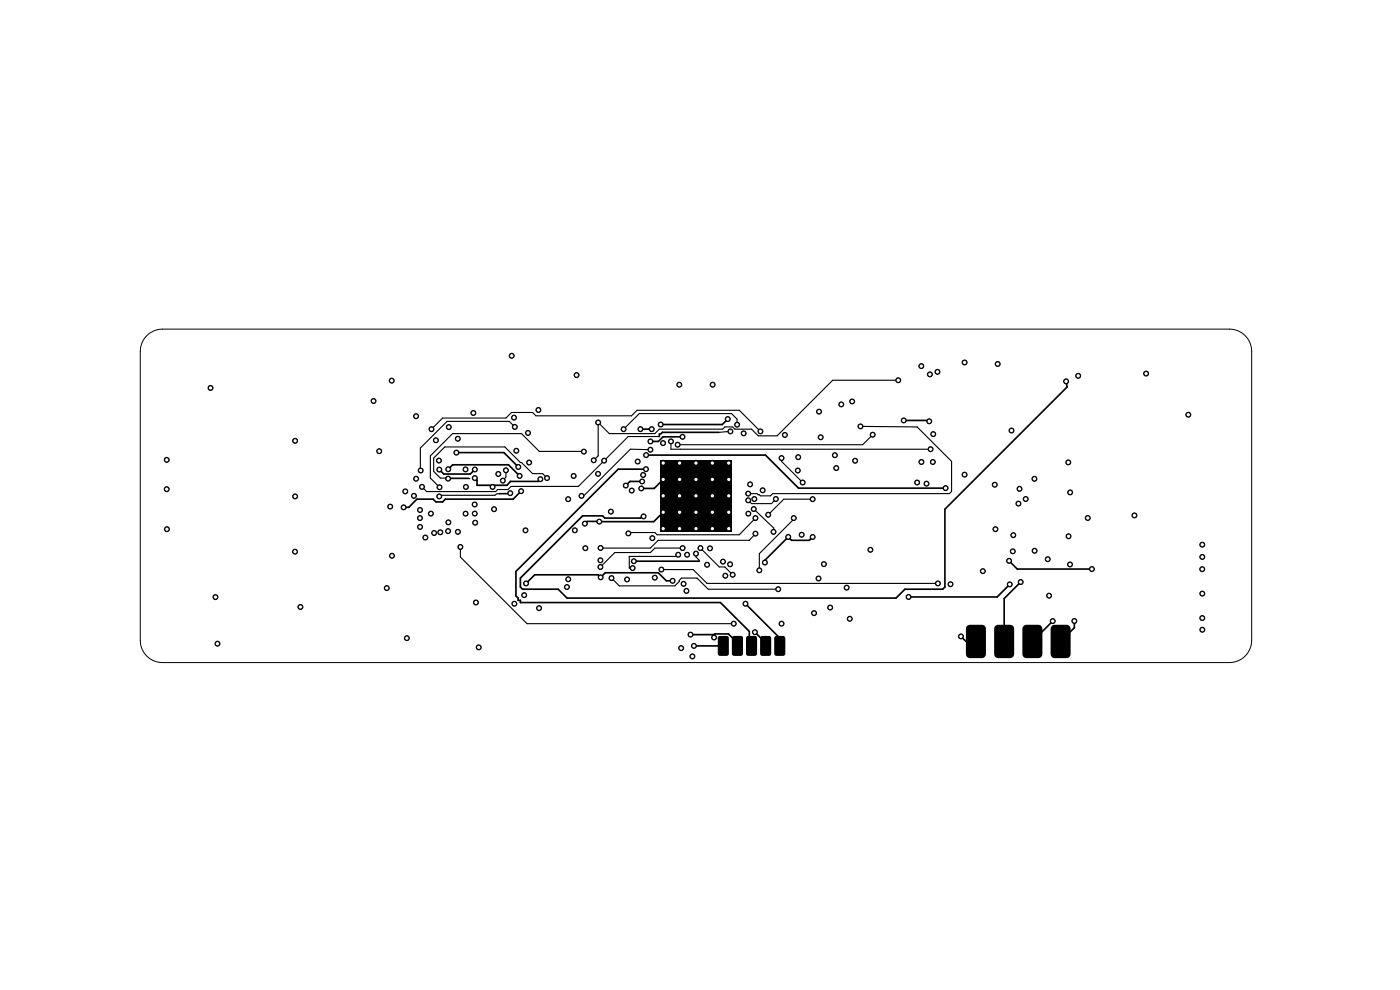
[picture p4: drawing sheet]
<svg xmlns="http://www.w3.org/2000/svg" width="297mm" height="210mm" viewBox="0 0 297 210" stroke-linecap="round" stroke-linejoin="round" font-family="sans-serif">
<g fill="#000" stroke="#000" stroke-width=".21">
<circle cx="108.6" cy="75.5" r=".53"/>
<circle cx="122.3" cy="79.6" r=".53"/>
<circle cx="195.5" cy="77.7" r=".53"/>
<circle cx="197.3" cy="79.4" r=".53"/>
<circle cx="198.9" cy="78.9" r=".53"/>
<circle cx="204.6" cy="76.9" r=".53"/>
<circle cx="211.7" cy="77.2" r=".53"/>
<circle cx="228.7" cy="79.7" r=".53"/>
<circle cx="243.1" cy="79.2" r=".53"/>
<circle cx="35.4" cy="97.6" r=".53"/>
<circle cx="44.7" cy="82.3" r=".53"/>
<circle cx="62.6" cy="93.5" r=".53"/>
<circle cx="79.2" cy="85.1" r=".53"/>
<circle cx="80.4" cy="95.7" r=".53"/>
<circle cx="83.1" cy="80.7" r=".53"/>
<circle cx="88.3" cy="88.3" r=".53"/>
<circle cx="89.2" cy="99.8" r=".53"/>
<circle cx="91.5" cy="91" r=".53"/>
<circle cx="92.5" cy="93.4" r=".53"/>
<circle cx="93.1" cy="97.7" r=".53"/>
<circle cx="93.2" cy="99.6" r=".53"/>
<circle cx="95.1" cy="99.5" r=".53"/>
<circle cx="95.2" cy="90.6" r=".53"/>
<circle cx="96.8" cy="96" r=".53"/>
<circle cx="97.1" cy="93.1" r=".53"/>
<circle cx="98.8" cy="99.6" r=".53"/>
<circle cx="100.4" cy="87.6" r=".53"/>
<circle cx="100.7" cy="99.6" r=".53"/>
<circle cx="107.3" cy="99.8" r=".53"/>
<circle cx="109" cy="88.6" r=".53"/>
<circle cx="109.2" cy="90.6" r=".53"/>
<circle cx="109.5" cy="95.6" r=".53"/>
<circle cx="109.9" cy="99.1" r=".53"/>
<circle cx="112" cy="91.8" r=".53"/>
<circle cx="112.2" cy="98.1" r=".53"/>
<circle cx="114.2" cy="87" r=".53"/>
<circle cx="123.9" cy="95.8" r=".53"/>
<circle cx="126" cy="97.6" r=".53"/>
<circle cx="126.9" cy="89.6" r=".53"/>
<circle cx="128.2" cy="97.7" r=".53"/>
<circle cx="132.3" cy="91" r=".53"/>
<circle cx="135.3" cy="97.9" r=".53"/>
<circle cx="135.9" cy="91" r=".53"/>
<circle cx="137" cy="99.5" r=".53"/>
<circle cx="137.1" cy="96.5" r=".53"/>
<circle cx="138" cy="95.4" r=".53"/>
<circle cx="138" cy="93.6" r=".53"/>
<circle cx="138.3" cy="91" r=".53"/>
<circle cx="140.2" cy="90.1" r=".53"/>
<circle cx="140.7" cy="94" r=".53"/>
<circle cx="140.7" cy="98.2" r=".59"/>
<circle cx="142.3" cy="93.6" r=".53"/>
<circle cx="143.8" cy="94.3" r=".53"/>
<circle cx="144.1" cy="81.6" r=".53"/>
<circle cx="144.2" cy="98.2" r=".59"/>
<circle cx="144.8" cy="92.7" r=".53"/>
<circle cx="147.6" cy="98.2" r=".59"/>
<circle cx="151.1" cy="98.2" r=".59"/>
<circle cx="151.2" cy="81.6" r=".53"/>
<circle cx="154.4" cy="88.9" r=".53"/>
<circle cx="154.6" cy="98.2" r=".59"/>
<circle cx="155" cy="91.5" r=".53"/>
<circle cx="156.4" cy="90.1" r=".53"/>
<circle cx="157.8" cy="91.9" r=".53"/>
<circle cx="161.3" cy="91.5" r=".53"/>
<circle cx="165.8" cy="97.2" r=".53"/>
<circle cx="166.5" cy="92.3" r=".53"/>
<circle cx="169.2" cy="99.8" r=".53"/>
<circle cx="169.3" cy="97" r=".53"/>
<circle cx="173.8" cy="87.3" r=".53"/>
<circle cx="174.1" cy="92.8" r=".53"/>
<circle cx="177.1" cy="96.6" r=".53"/>
<circle cx="177.4" cy="99.3" r=".53"/>
<circle cx="178.5" cy="85.8" r=".53"/>
<circle cx="180.8" cy="85.2" r=".53"/>
<circle cx="181.4" cy="97.7" r=".53"/>
<circle cx="182.5" cy="90.4" r=".53"/>
<circle cx="185.1" cy="92.2" r=".53"/>
<circle cx="190.6" cy="80.7" r=".53"/>
<circle cx="191.7" cy="89.2" r=".53"/>
<circle cx="195.5" cy="98" r=".53"/>
<circle cx="197.1" cy="89.4" r=".53"/>
<circle cx="197.4" cy="95.3" r=".53"/>
<circle cx="197.9" cy="98" r=".53"/>
<circle cx="198" cy="92.1" r=".53"/>
<circle cx="214.6" cy="91.3" r=".53"/>
<circle cx="226.2" cy="80.9" r=".53"/>
<circle cx="226.6" cy="98.1" r=".53"/>
<circle cx="252.1" cy="88" r=".53"/>
<circle cx="35.4" cy="103.8" r=".53"/>
<circle cx="35.4" cy="112.3" r=".53"/>
<circle cx="62.6" cy="117" r=".53"/>
<circle cx="62.6" cy="105.3" r=".53"/>
<circle cx="82.8" cy="107.5" r=".53"/>
<circle cx="83.2" cy="117.9" r=".53"/>
<circle cx="85.6" cy="107.6" r=".53"/>
<circle cx="86" cy="104.2" r=".53"/>
<circle cx="87.8" cy="105.2" r=".53"/>
<circle cx="88.3" cy="101.6" r=".53"/>
<circle cx="89.1" cy="109.9" r=".53"/>
<circle cx="89.1" cy="108.2" r=".53"/>
<circle cx="89.1" cy="111.8" r=".53"/>
<circle cx="89.5" cy="103.3" r=".53"/>
<circle cx="90.2" cy="114" r=".53"/>
<circle cx="91.4" cy="109" r=".53"/>
<circle cx="92.1" cy="113.1" r=".53"/>
<circle cx="93.2" cy="105.3" r=".53"/>
<circle cx="93.2" cy="103.4" r=".53"/>
<circle cx="93.4" cy="112.9" r=".53"/>
<circle cx="95.1" cy="112.7" r=".53"/>
<circle cx="95.1" cy="101.5" r=".53"/>
<circle cx="95.1" cy="110.8" r=".53"/>
<circle cx="97.1" cy="112.8" r=".53"/>
<circle cx="97.7" cy="116" r=".53"/>
<circle cx="98.8" cy="109" r=".53"/>
<circle cx="98.8" cy="103.3" r=".53"/>
<circle cx="100.7" cy="107" r=".53"/>
<circle cx="100.7" cy="108.9" r=".53"/>
<circle cx="100.7" cy="101.4" r=".53"/>
<circle cx="100.8" cy="110.9" r=".53"/>
<circle cx="104.5" cy="103.3" r=".53"/>
<circle cx="104.8" cy="108" r=".53"/>
<circle cx="105.7" cy="100.5" r=".53"/>
<circle cx="106.7" cy="102" r=".53"/>
<circle cx="108.2" cy="104.6" r=".53"/>
<circle cx="110.2" cy="101" r=".53"/>
<circle cx="110.5" cy="104.2" r=".53"/>
<circle cx="111.5" cy="112.5" r=".53"/>
<circle cx="114.6" cy="101.6" r=".53"/>
<circle cx="116.1" cy="101.4" r=".53"/>
<circle cx="120.5" cy="105.9" r=".53"/>
<circle cx="121.7" cy="101" r=".53"/>
<circle cx="121.9" cy="112.5" r=".53"/>
<circle cx="123.4" cy="105.2" r=".53"/>
<circle cx="124.1" cy="111.1" r=".53"/>
<circle cx="124.2" cy="116.3" r=".53"/>
<circle cx="126.9" cy="100.5" r=".53"/>
<circle cx="127.1" cy="110.7" r=".53"/>
<circle cx="127.4" cy="118.9" r=".53"/>
<circle cx="127.4" cy="116.2" r=".53"/>
<circle cx="129.6" cy="108.5" r=".53"/>
<circle cx="132.8" cy="103" r=".53"/>
<circle cx="133.3" cy="113.1" r=".53"/>
<circle cx="134" cy="104.1" r=".53"/>
<circle cx="134.5" cy="119" r=".53"/>
<circle cx="136" cy="103.6" r=".53"/>
<circle cx="136.2" cy="102.1" r=".53"/>
<circle cx="136.4" cy="100.8" r=".53"/>
<circle cx="136.5" cy="109.5" r=".53"/>
<circle cx="138.4" cy="114.2" r=".53"/>
<circle cx="140.7" cy="105.2" r=".59"/>
<circle cx="140.7" cy="112.1" r=".59"/>
<circle cx="140.7" cy="101.7" r=".59"/>
<circle cx="140.7" cy="108.7" r=".59"/>
<circle cx="143.9" cy="117.7" r=".53"/>
<circle cx="144.2" cy="105.2" r=".59"/>
<circle cx="144.2" cy="101.7" r=".59"/>
<circle cx="144.2" cy="112.1" r=".59"/>
<circle cx="144.2" cy="108.7" r=".59"/>
<circle cx="144.8" cy="116.3" r=".53"/>
<circle cx="145.8" cy="117.7" r=".53"/>
<circle cx="147.6" cy="105.2" r=".59"/>
<circle cx="147.6" cy="101.7" r=".59"/>
<circle cx="147.6" cy="112.1" r=".59"/>
<circle cx="147.6" cy="108.7" r=".59"/>
<circle cx="147.6" cy="117.4" r=".53"/>
<circle cx="148.6" cy="116.3" r=".53"/>
<circle cx="150" cy="119.8" r=".53"/>
<circle cx="150.6" cy="116.3" r=".53"/>
<circle cx="151.1" cy="105.2" r=".59"/>
<circle cx="151.1" cy="101.7" r=".59"/>
<circle cx="151.1" cy="112.1" r=".59"/>
<circle cx="151.1" cy="108.7" r=".59"/>
<circle cx="153.4" cy="119.1" r=".53"/>
<circle cx="154.6" cy="105.2" r=".59"/>
<circle cx="154.6" cy="101.7" r=".59"/>
<circle cx="154.6" cy="112.1" r=".59"/>
<circle cx="154.6" cy="108.7" r=".59"/>
<circle cx="154.9" cy="119.7" r=".53"/>
<circle cx="158.7" cy="106.1" r=".53"/>
<circle cx="158.7" cy="104.7" r=".53"/>
<circle cx="158.8" cy="109" r=".53"/>
<circle cx="159.1" cy="102.7" r=".53"/>
<circle cx="159.9" cy="108" r=".53"/>
<circle cx="160" cy="105.9" r=".53"/>
<circle cx="160.3" cy="113.2" r=".53"/>
<circle cx="160.3" cy="109.9" r=".53"/>
<circle cx="161.8" cy="104" r=".53"/>
<circle cx="162.3" cy="119.3" r=".53"/>
<circle cx="163" cy="109.2" r=".53"/>
<circle cx="164.1" cy="112.8" r=".53"/>
<circle cx="164.6" cy="105.9" r=".53"/>
<circle cx="167.2" cy="113.9" r=".53"/>
<circle cx="168.4" cy="109.9" r=".53"/>
<circle cx="170.1" cy="113.4" r=".53"/>
<circle cx="170.3" cy="102.4" r=".53"/>
<circle cx="172.4" cy="113.9" r=".53"/>
<circle cx="172.4" cy="105.9" r=".53"/>
<circle cx="174.8" cy="119.7" r=".53"/>
<circle cx="184.6" cy="116.6" r=".53"/>
<circle cx="194.6" cy="102.4" r=".53"/>
<circle cx="196.6" cy="102.6" r=".53"/>
<circle cx="200.6" cy="103.5" r=".53"/>
<circle cx="204.6" cy="100.7" r=".53"/>
<circle cx="211" cy="102.8" r=".53"/>
<circle cx="211.2" cy="112.3" r=".53"/>
<circle cx="214.1" cy="119" r=".53"/>
<circle cx="214.9" cy="117" r=".53"/>
<circle cx="215" cy="113.5" r=".53"/>
<circle cx="216.1" cy="106.8" r=".53"/>
<circle cx="216.3" cy="103.7" r=".53"/>
<circle cx="217.6" cy="105.9" r=".53"/>
<circle cx="219.4" cy="101.6" r=".53"/>
<circle cx="219.5" cy="116.8" r=".53"/>
<circle cx="222.3" cy="118.6" r=".53"/>
<circle cx="226.7" cy="113.8" r=".53"/>
<circle cx="227" cy="119.7" r=".53"/>
<circle cx="227" cy="104.5" r=".53"/>
<circle cx="230.8" cy="109.9" r=".53"/>
<circle cx="240.7" cy="109.3" r=".53"/>
<circle cx="255.1" cy="118.1" r=".53"/>
<circle cx="255.1" cy="115.5" r=".53"/>
<circle cx="45.7" cy="126.7" r=".53"/>
<circle cx="46.1" cy="136.5" r=".53"/>
<circle cx="63.7" cy="128.8" r=".53"/>
<circle cx="82.1" cy="124.8" r=".53"/>
<circle cx="86.3" cy="135.4" r=".53"/>
<circle cx="101" cy="127.8" r=".53"/>
<circle cx="101.6" cy="137.3" r=".53"/>
<circle cx="109.1" cy="128.1" r=".53"/>
<circle cx="111.2" cy="126.2" r=".53"/>
<circle cx="111.6" cy="123.8" r=".53"/>
<circle cx="114.4" cy="129" r=".53"/>
<circle cx="120.3" cy="124.5" r=".53"/>
<circle cx="120.6" cy="122.9" r=".53"/>
<circle cx="127.4" cy="120.3" r=".53"/>
<circle cx="127.4" cy="122.5" r=".53"/>
<circle cx="129.7" cy="122.6" r=".53"/>
<circle cx="133" cy="122.9" r=".53"/>
<circle cx="134.2" cy="120.5" r=".53"/>
<circle cx="138.9" cy="122.5" r=".53"/>
<circle cx="140.3" cy="120.8" r=".53"/>
<circle cx="142.7" cy="123.2" r=".53"/>
<circle cx="144.5" cy="137.5" r=".53"/>
<circle cx="145" cy="123.9" r=".53"/>
<circle cx="145.6" cy="125.3" r=".53"/>
<circle cx="146.5" cy="134.6" r=".53"/>
<circle cx="146.9" cy="139.2" r=".53"/>
<circle cx="147.2" cy="137" r=".53"/>
<circle cx="151.5" cy="135.2" r=".53"/>
<circle cx="153.9" cy="122.1" r=".53"/>
<circle cx="155.4" cy="121.9" r=".53"/>
<circle cx="155.7" cy="132.3" r=".53"/>
<circle cx="158.1" cy="128.1" r=".53"/>
<circle cx="160.2" cy="134.1" r=".53"/>
<circle cx="161.1" cy="121" r=".53"/>
<circle cx="165.1" cy="125" r=".53"/>
<circle cx="165.8" cy="132.3" r=".53"/>
<circle cx="172.7" cy="130.1" r=".53"/>
<circle cx="173.6" cy="122.7" r=".53"/>
<circle cx="176.1" cy="128.9" r=".53"/>
<circle cx="179.6" cy="124.7" r=".53"/>
<circle cx="180.3" cy="131.3" r=".53"/>
<circle cx="192.7" cy="126.6" r=".53"/>
<circle cx="199" cy="123.8" r=".53"/>
<circle cx="201.6" cy="123.9" r=".53"/>
<circle cx="203.9" cy="135" r=".53"/>
<circle cx="208.5" cy="121.2" r=".53"/>
<circle cx="214.2" cy="124" r=".53"/>
<circle cx="216.5" cy="123.5" r=".53"/>
<circle cx="222.6" cy="126.4" r=".53"/>
<circle cx="223.3" cy="131.8" r=".53"/>
<circle cx="227.9" cy="131.7" r=".53"/>
<circle cx="231.6" cy="120.7" r=".53"/>
<circle cx="255" cy="120.7" r=".53"/>
<circle cx="255.1" cy="131.1" r=".53"/>
<circle cx="255.1" cy="125.9" r=".53"/>
<circle cx="255.1" cy="133.6" r=".53"/>
</g>
<path d="M140.1 97.6h15.1v15.1h-15.1zM152.4 135l.3-.1h1.5l.4 .3v3.5l-.3 .4h-1.6l-.4-.3v-3.4zM155.4 135l.3-.1h1.4l.5 .3v3.5l-.3 .4h-1.6l-.4-.3v-3.4zM158.4 135l.3-.1h1.4l.5 .3v3.5l-.3 .4h-1.6l-.4-.3v-3.4zM161.4 135l.3-.1h1.4l.5 .3v3.5l-.3 .4h-1.6l-.4-.3v-3.4zM164.4 135l.3-.1h1.4l.5 .3v3.5l-.3 .4h-1.6l-.4-.3-.1-3.4zM205.1 132.9l.7-.4h2.5a.85 .85 0 0 1 .9 .9v5.4a.85 .85 0 0 1-.9 .8h-2.5a.85 .85 0 0 1-.9-.8v-5.4zM211.3 132.7l.5-.2h2.5a.85 .85 0 0 1 .8 .9v5.4a.85 .85 0 0 1-.8 .8h-2.5a.85 .85 0 0 1-.9-.8v-5.4zM217.2 132.7l.5-.2h2.6a.85 .85 0 0 1 .8 .9v5.4a.85 .85 0 0 1-.8 .8h-2.6a.85 .85 0 0 1-.8-.8v-5.4zM223 132.9l.7-.4h2.6a.85 .85 0 0 1 .8 .9v5.4a.85 .85 0 0 1-.8 .8h-2.6a.85 .85 0 0 1-.8-.8v-5.4z" fill="#000"/>
<g fill="none" stroke="#000" stroke-width=".35">
<path d="M95.1 99.5l.9-.9h11.9l2.3 2.4M96.8 96h10.1l3 3.1M100.7 99.6l-.9 1h-5.7l-.9-1M135.9 91h2.4M137 99.5h-5.9l-21.6 21.7v5.2l.4 .5v.4h.5v.5h42.4l6.2 6.1v2.4l.4 .7M137.1 96.5h25.3l7 7h31.2M139.9 92v.6M140.2 90.1h.1M144.8 92.7h-4.2l-.9 .9h-1.7M152.5 91.7h-12l-.3 .3M154.4 88.9l-1.2 1.2h-13M191.7 89.2h5.2l.2 .2"/>
<path d="M226.2 80.9l.2 1.2-25.9 25.9v16.5l-.5 .5h-8l-1.9 1.9h-69.8l-1.9-1.9h-7.5l-.5-.5v-1.9l13.2-13.2h4.2l.5 .5h7.6l.6-.4M100.7 101.4l.5 .5v1h6.4l.7-.8h5.9l.4-.5M104.5 102.9v.4M108.2 104.6l-.1 .1h-2.1M110.5 104.2l-1.6 1.7h-14.4l-.6 .6h-1.4l-.6-.6h-3.4l-1.8 1.7h-1.1M134.5 119h13.8M136.2 102.1h-2.6l-.8 .9M140.7 101.7l-1.9 1.9h-2.8M140.7 108.7l-2 2-14.2-.1-.4 .5M172.4 113.9l-.7 .7h-3.8l-.7-.7-4.9 5v.4M214.1 119l1.7 1.7h15.8M142.7 123.2h-1.3l-1.7-1.7h-11.3l-1 1-.5-.6h-13.5l-1.8 1.9"/>
<path d="M146.5 134.6h5M147.2 137h6.2M151.5 134.6l.1-.1h2.9l1.9 1.9v.6M151.5 134.6v.6M158.1 128.1l7.3 7.2v1.7M160.2 134.1l2.2 2.3v.6M203.9 135l1 1.1h2.1M214.2 124l-2.7 2.6h-18.8M216.5 123.5l-3.5 3.5v9.1M223.3 131.8l-4.3 4.3M227.9 131.7v1.5l-2.9 2.9"/>
</g>
<g fill="none" stroke="#000" stroke-width=".24">
<path d="M91.5 91l2.4-2.3h13.4l1.2-1.2h4.5l.7 .7h20.3l1.2-1.2h21.6l4.5 4.5M107.3 99.8v1.4l-.6 .8M109.2 90.6l-1.2-1.2h-13.2l-5.6 5.6v4.8M123.9 95.8h-9.5l-3.8-3.8h-14.6l-4.7 4.7v4.7l1.9 2M138 95.4l-4.3-.1-9.9 9.9h-.4M139.9 92.6h-6.6l-10.6 10.6h-14.3l-.6 .6h-2.2l-.5 .5h-14.6l-1-1M139.9 92h.3M142.3 93.6v1.7h55.1M155 91.5l-2.5 .2M156.4 90.1v-1.2l-1.2-1.2h-19.6l-3.3 3.3M165.8 97.2v.7l4.5 4.5M182.5 90.4l12.1 .2 7.3 7.3v6.3l-.5 .5h-37.5l-.5 .5h-2.1l-.7-.5h-1.9"/>
<path d="M185.1 92.2l-2.1 2.1h-39.2M190.6 80.7h-14l-11.7 11.8h-4.1l-1.4-1.5h-3.5l-.5-.4h-1.6l-.5 .4h-13.4l-1 1h-9.6l-2.4-2.4v7.1l-.9 .9M97.7 116v2.2l14.1 14.1h43.9M106 104.7h-.6l-.4 .4h-11.6l-.2 .2M116.1 101.4l-1-.9h-2.1l-5.9-5.7h-12.7l-2.4 2.4v2.8l1.4 1.4h5.9l.4 .1h-4.6M127.4 116.2v.1M143.9 117.7l-.4 .3h-10v2.5h.7M144.8 116.3h-5.9l-.9 .9h-7.6l-3 3.1M147.6 117.4v.8l.7 .7v.1M148.6 116.3l4 4h1.2l1.6 1.6M159.9 108l4.3 4-.1 .8M160.3 113.2l-1.3 1.4h-19.4l-1.6 1.7h-10.6"/>
<path d="M160.3 109.9l-3.5 3.5h-17.4l-.5-.4h-5.4l-.2 .1M164.6 105.9l-.9 .9h-4.3l-.7-.7M168.4 109.9v.2l-7.3 7.3v3.6M172.4 105.9h-6.1l-3.3 3.3M129.7 122.6l1.7 1.7h11.8l1.4-1.7h3.3l2.3 2.4h14.9M140.3 120.8h6.7l3 3h49"/>
</g>
<path d="M31.1 71.2a4.7 4.7 0 0 1 3.4-1.4h226.3a4.7 4.7 0 0 1 4.7 4.7v61.3a4.7 4.7 0 0 1-4.7 4.8h-226.3a4.7 4.7 0 0 1-4.7-4.8v-61.3a4.7 4.7 0 0 1 1.3-3.3z" fill="none" stroke="#000" stroke-width=".21"/>
<g fill="#fff" stroke="#fff" stroke-width=".21">
<circle cx="92.1" cy="113.1" r=".24"/>
<circle cx="82.8" cy="107.5" r=".24"/>
<circle cx="151.5" cy="135.2" r=".24"/>
<circle cx="124.1" cy="111.1" r=".24"/>
<circle cx="127.1" cy="110.7" r=".24"/>
<circle cx="150" cy="119.8" r=".24"/>
<circle cx="144.1" cy="81.6" r=".24"/>
<circle cx="231.6" cy="120.7" r=".24"/>
<circle cx="166.5" cy="92.3" r=".24"/>
<circle cx="114.6" cy="101.6" r=".24"/>
<circle cx="133" cy="122.9" r=".24"/>
<circle cx="227.9" cy="131.7" r=".24"/>
<circle cx="100.7" cy="101.4" r=".24"/>
<circle cx="173.8" cy="87.3" r=".24"/>
<circle cx="146.5" cy="134.6" r=".24"/>
<circle cx="214.1" cy="119" r=".24"/>
<circle cx="136" cy="103.6" r=".24"/>
<circle cx="169.3" cy="97" r=".24"/>
<circle cx="161.8" cy="104" r=".24"/>
<circle cx="252.1" cy="88" r=".24"/>
<circle cx="151.2" cy="81.6" r=".24"/>
<circle cx="104.5" cy="103.3" r=".24"/>
<circle cx="243.1" cy="79.2" r=".24"/>
<circle cx="170.1" cy="113.4" r=".24"/>
<circle cx="172.4" cy="113.9" r=".24"/>
<circle cx="157.8" cy="91.9" r=".24"/>
<circle cx="159.1" cy="102.7" r=".24"/>
<circle cx="162.3" cy="119.3" r=".24"/>
<circle cx="154.9" cy="119.7" r=".24"/>
<circle cx="127.4" cy="122.5" r=".24"/>
<circle cx="214.2" cy="124" r=".24"/>
<circle cx="214.6" cy="91.3" r=".24"/>
<circle cx="142.7" cy="123.2" r=".24"/>
<circle cx="192.7" cy="126.6" r=".24"/>
<circle cx="97.1" cy="93.1" r=".24"/>
<circle cx="147.2" cy="137" r=".24"/>
<circle cx="111.6" cy="123.8" r=".24"/>
<circle cx="177.1" cy="96.6" r=".24"/>
<circle cx="160" cy="105.9" r=".24"/>
<circle cx="169.2" cy="99.8" r=".24"/>
<circle cx="167.2" cy="113.9" r=".24"/>
<circle cx="228.7" cy="79.7" r=".24"/>
<circle cx="108.6" cy="75.5" r=".24"/>
<circle cx="100.8" cy="110.9" r=".24"/>
<circle cx="63.7" cy="128.8" r=".24"/>
<circle cx="109.1" cy="128.1" r=".24"/>
<circle cx="104.8" cy="108" r=".24"/>
<circle cx="114.4" cy="129" r=".24"/>
<circle cx="179.6" cy="124.7" r=".24"/>
<circle cx="198.9" cy="78.9" r=".24"/>
<circle cx="184.6" cy="116.6" r=".24"/>
<circle cx="100.7" cy="108.9" r=".24"/>
<circle cx="111.2" cy="126.2" r=".24"/>
<circle cx="201.6" cy="123.9" r=".24"/>
<circle cx="62.6" cy="93.5" r=".24"/>
<circle cx="62.6" cy="117" r=".24"/>
<circle cx="62.6" cy="105.3" r=".24"/>
<circle cx="97.1" cy="112.8" r=".24"/>
<circle cx="121.7" cy="101" r=".24"/>
<circle cx="82.1" cy="124.8" r=".24"/>
<circle cx="120.3" cy="124.5" r=".24"/>
<circle cx="138.4" cy="114.2" r=".24"/>
<circle cx="122.3" cy="79.6" r=".24"/>
<circle cx="89.1" cy="109.9" r=".24"/>
<circle cx="83.1" cy="80.7" r=".24"/>
<circle cx="93.1" cy="97.7" r=".24"/>
<circle cx="204.6" cy="76.9" r=".24"/>
<circle cx="120.6" cy="122.9" r=".24"/>
<circle cx="105.7" cy="100.5" r=".24"/>
<circle cx="216.3" cy="103.7" r=".24"/>
<circle cx="227" cy="104.5" r=".24"/>
<circle cx="255.1" cy="118.1" r=".24"/>
<circle cx="153.4" cy="119.1" r=".24"/>
<circle cx="101.6" cy="137.3" r=".24"/>
<circle cx="109.5" cy="95.6" r=".24"/>
<circle cx="109" cy="88.6" r=".24"/>
<circle cx="255.1" cy="115.5" r=".24"/>
<circle cx="226.6" cy="98.1" r=".24"/>
<circle cx="230.8" cy="109.9" r=".24"/>
<circle cx="255" cy="120.7" r=".24"/>
<circle cx="216.1" cy="106.8" r=".24"/>
<circle cx="255.1" cy="125.9" r=".24"/>
<circle cx="226.7" cy="113.8" r=".24"/>
<circle cx="255.1" cy="131.1" r=".24"/>
<circle cx="255.1" cy="133.6" r=".24"/>
<circle cx="227" cy="119.7" r=".24"/>
<circle cx="240.7" cy="109.3" r=".24"/>
<circle cx="153.9" cy="122.1" r=".24"/>
<circle cx="222.6" cy="126.4" r=".24"/>
<circle cx="156.4" cy="90.1" r=".24"/>
<circle cx="87.8" cy="105.2" r=".24"/>
<circle cx="132.3" cy="91" r=".24"/>
<circle cx="126" cy="97.6" r=".24"/>
<circle cx="127.4" cy="118.9" r=".24"/>
<circle cx="126.9" cy="89.6" r=".24"/>
<circle cx="190.6" cy="80.7" r=".24"/>
<circle cx="134.2" cy="120.5" r=".24"/>
<circle cx="143.9" cy="117.7" r=".24"/>
<circle cx="121.9" cy="112.5" r=".24"/>
<circle cx="35.4" cy="97.6" r=".24"/>
<circle cx="46.1" cy="136.5" r=".24"/>
<circle cx="112.2" cy="98.1" r=".24"/>
<circle cx="95.1" cy="110.8" r=".24"/>
<circle cx="45.7" cy="126.7" r=".24"/>
<circle cx="35.4" cy="103.8" r=".24"/>
<circle cx="89.1" cy="111.8" r=".24"/>
<circle cx="80.4" cy="95.7" r=".24"/>
<circle cx="150.6" cy="116.3" r=".24"/>
<circle cx="196.6" cy="102.6" r=".24"/>
<circle cx="223.3" cy="131.8" r=".24"/>
<circle cx="222.3" cy="118.6" r=".24"/>
<circle cx="216.5" cy="123.5" r=".24"/>
<circle cx="140.3" cy="120.8" r=".24"/>
<circle cx="136.4" cy="100.8" r=".24"/>
<circle cx="199" cy="123.8" r=".24"/>
<circle cx="204.6" cy="100.7" r=".24"/>
<circle cx="198" cy="92.1" r=".24"/>
<circle cx="123.9" cy="95.8" r=".24"/>
<circle cx="93.2" cy="103.4" r=".24"/>
<circle cx="180.3" cy="131.3" r=".24"/>
<circle cx="208.5" cy="121.2" r=".24"/>
<circle cx="176.1" cy="128.9" r=".24"/>
<circle cx="215" cy="113.5" r=".24"/>
<circle cx="173.6" cy="122.7" r=".24"/>
<circle cx="174.8" cy="119.7" r=".24"/>
<circle cx="172.7" cy="130.1" r=".24"/>
<circle cx="86.3" cy="135.4" r=".24"/>
<circle cx="146.9" cy="139.2" r=".24"/>
<circle cx="86" cy="104.2" r=".24"/>
<circle cx="95.2" cy="90.6" r=".24"/>
<circle cx="145.6" cy="125.3" r=".24"/>
<circle cx="144.5" cy="137.5" r=".24"/>
<circle cx="95.1" cy="99.5" r=".24"/>
<circle cx="127.4" cy="116.2" r=".24"/>
<circle cx="160.3" cy="113.2" r=".24"/>
<circle cx="110.2" cy="101" r=".24"/>
<circle cx="126.9" cy="100.5" r=".24"/>
<circle cx="98.8" cy="99.6" r=".24"/>
<circle cx="93.4" cy="112.9" r=".24"/>
<circle cx="112" cy="91.8" r=".24"/>
<circle cx="164.6" cy="105.9" r=".24"/>
<circle cx="174.1" cy="92.8" r=".24"/>
<circle cx="158.7" cy="106.1" r=".24"/>
<circle cx="158.7" cy="104.7" r=".24"/>
<circle cx="182.5" cy="90.4" r=".24"/>
<circle cx="129.7" cy="122.6" r=".24"/>
<circle cx="177.4" cy="99.3" r=".24"/>
<circle cx="127.4" cy="120.3" r=".24"/>
<circle cx="161.1" cy="121" r=".24"/>
<circle cx="165.1" cy="125" r=".24"/>
<circle cx="168.4" cy="109.9" r=".24"/>
<circle cx="178.5" cy="85.8" r=".24"/>
<circle cx="144.8" cy="116.3" r=".24"/>
<circle cx="180.8" cy="85.2" r=".24"/>
<circle cx="181.4" cy="97.7" r=".24"/>
<circle cx="145.8" cy="117.7" r=".24"/>
<circle cx="158.1" cy="128.1" r=".24"/>
<circle cx="136.5" cy="109.5" r=".24"/>
<circle cx="226.2" cy="80.9" r=".24"/>
<circle cx="101" cy="127.8" r=".24"/>
<circle cx="98.8" cy="109" r=".24"/>
<circle cx="148.6" cy="116.3" r=".24"/>
<circle cx="165.8" cy="132.3" r=".24"/>
<circle cx="98.8" cy="103.3" r=".24"/>
<circle cx="155.7" cy="132.3" r=".24"/>
<circle cx="155.4" cy="121.9" r=".24"/>
<circle cx="97.7" cy="116" r=".24"/>
<circle cx="108.2" cy="104.6" r=".24"/>
<circle cx="93.2" cy="105.3" r=".24"/>
<circle cx="124.2" cy="116.3" r=".24"/>
<circle cx="95.1" cy="101.5" r=".24"/>
<circle cx="120.5" cy="105.9" r=".24"/>
<circle cx="116.1" cy="101.4" r=".24"/>
<circle cx="109.9" cy="99.1" r=".24"/>
<circle cx="133.3" cy="113.1" r=".24"/>
<circle cx="160.3" cy="109.9" r=".24"/>
<circle cx="96.8" cy="96" r=".24"/>
<circle cx="95.1" cy="112.7" r=".24"/>
<circle cx="83.2" cy="117.9" r=".24"/>
<circle cx="100.7" cy="107" r=".24"/>
<circle cx="111.5" cy="112.5" r=".24"/>
<circle cx="91.5" cy="91" r=".24"/>
<circle cx="92.5" cy="93.4" r=".24"/>
<circle cx="163" cy="109.2" r=".24"/>
<circle cx="165.8" cy="97.2" r=".24"/>
<circle cx="172.4" cy="105.9" r=".24"/>
<circle cx="170.3" cy="102.4" r=".24"/>
<circle cx="161.3" cy="91.5" r=".24"/>
<circle cx="90.2" cy="114" r=".24"/>
<circle cx="79.2" cy="85.1" r=".24"/>
<circle cx="91.4" cy="109" r=".24"/>
<circle cx="114.2" cy="87" r=".24"/>
<circle cx="110.5" cy="104.2" r=".24"/>
<circle cx="85.6" cy="107.6" r=".24"/>
<circle cx="89.5" cy="103.3" r=".24"/>
<circle cx="155" cy="91.5" r=".24"/>
<circle cx="128.2" cy="97.7" r=".24"/>
<circle cx="134.5" cy="119" r=".24"/>
<circle cx="129.6" cy="108.5" r=".24"/>
<circle cx="100.7" cy="99.6" r=".24"/>
<circle cx="93.2" cy="99.6" r=".24"/>
<circle cx="147.6" cy="117.4" r=".24"/>
<circle cx="88.3" cy="88.3" r=".24"/>
<circle cx="89.1" cy="108.2" r=".24"/>
<circle cx="100.4" cy="87.6" r=".24"/>
<circle cx="88.3" cy="101.6" r=".24"/>
<circle cx="109.2" cy="90.6" r=".24"/>
<circle cx="138" cy="95.4" r=".24"/>
<circle cx="106.7" cy="102" r=".24"/>
<circle cx="123.4" cy="105.2" r=".24"/>
<circle cx="89.2" cy="99.8" r=".24"/>
<circle cx="158.8" cy="109" r=".24"/>
<circle cx="107.3" cy="99.8" r=".24"/>
<circle cx="35.4" cy="112.3" r=".24"/>
<circle cx="44.7" cy="82.3" r=".24"/>
<circle cx="197.4" cy="95.3" r=".24"/>
<circle cx="217.6" cy="105.9" r=".24"/>
<circle cx="142.3" cy="93.6" r=".24"/>
<circle cx="164.1" cy="112.8" r=".24"/>
<circle cx="159.9" cy="108" r=".24"/>
<circle cx="197.1" cy="89.4" r=".24"/>
<circle cx="154.4" cy="88.9" r=".24"/>
<circle cx="191.7" cy="89.2" r=".24"/>
<circle cx="211" cy="102.8" r=".24"/>
<circle cx="140.2" cy="90.1" r=".24"/>
<circle cx="200.6" cy="103.5" r=".24"/>
<circle cx="137.1" cy="96.5" r=".24"/>
<circle cx="214.9" cy="117" r=".24"/>
<circle cx="185.1" cy="92.2" r=".24"/>
<circle cx="194.6" cy="102.4" r=".24"/>
<circle cx="143.8" cy="94.3" r=".24"/>
<circle cx="197.9" cy="98" r=".24"/>
<circle cx="219.5" cy="116.8" r=".24"/>
<circle cx="138" cy="93.6" r=".24"/>
<circle cx="135.3" cy="97.9" r=".24"/>
<circle cx="195.5" cy="98" r=".24"/>
<circle cx="144.8" cy="92.7" r=".24"/>
<circle cx="134" cy="104.1" r=".24"/>
<circle cx="138.3" cy="91" r=".24"/>
<circle cx="211.7" cy="77.2" r=".24"/>
<circle cx="135.9" cy="91" r=".24"/>
<circle cx="203.9" cy="135" r=".24"/>
<circle cx="211.2" cy="112.3" r=".24"/>
<circle cx="219.4" cy="101.6" r=".24"/>
<circle cx="140.7" cy="94" r=".24"/>
<circle cx="195.5" cy="77.7" r=".24"/>
<circle cx="197.3" cy="79.4" r=".24"/>
<circle cx="137" cy="99.5" r=".24"/>
<circle cx="160.2" cy="134.1" r=".24"/>
<circle cx="138.9" cy="122.5" r=".24"/>
<circle cx="136.2" cy="102.1" r=".24"/>
<circle cx="145" cy="123.9" r=".24"/>
<circle cx="132.8" cy="103" r=".24"/>
<circle cx="140.7" cy="112.1" r=".24"/>
<circle cx="144.2" cy="112.1" r=".24"/>
<circle cx="147.6" cy="112.1" r=".24"/>
<circle cx="151.1" cy="112.1" r=".24"/>
<circle cx="154.6" cy="112.1" r=".24"/>
<circle cx="140.7" cy="108.7" r=".24"/>
<circle cx="144.2" cy="108.7" r=".24"/>
<circle cx="147.6" cy="108.7" r=".24"/>
<circle cx="151.1" cy="108.7" r=".24"/>
<circle cx="154.6" cy="108.7" r=".24"/>
<circle cx="140.7" cy="105.2" r=".24"/>
<circle cx="144.2" cy="105.2" r=".24"/>
<circle cx="147.6" cy="105.2" r=".24"/>
<circle cx="151.1" cy="105.2" r=".24"/>
<circle cx="154.6" cy="105.2" r=".24"/>
<circle cx="140.7" cy="101.7" r=".24"/>
<circle cx="144.2" cy="101.7" r=".24"/>
<circle cx="147.6" cy="101.7" r=".24"/>
<circle cx="151.1" cy="101.7" r=".24"/>
<circle cx="154.6" cy="101.7" r=".24"/>
<circle cx="140.7" cy="98.2" r=".24"/>
<circle cx="144.2" cy="98.2" r=".24"/>
<circle cx="147.6" cy="98.2" r=".24"/>
<circle cx="151.1" cy="98.2" r=".24"/>
<circle cx="154.6" cy="98.2" r=".24"/>
</g>
</svg>
